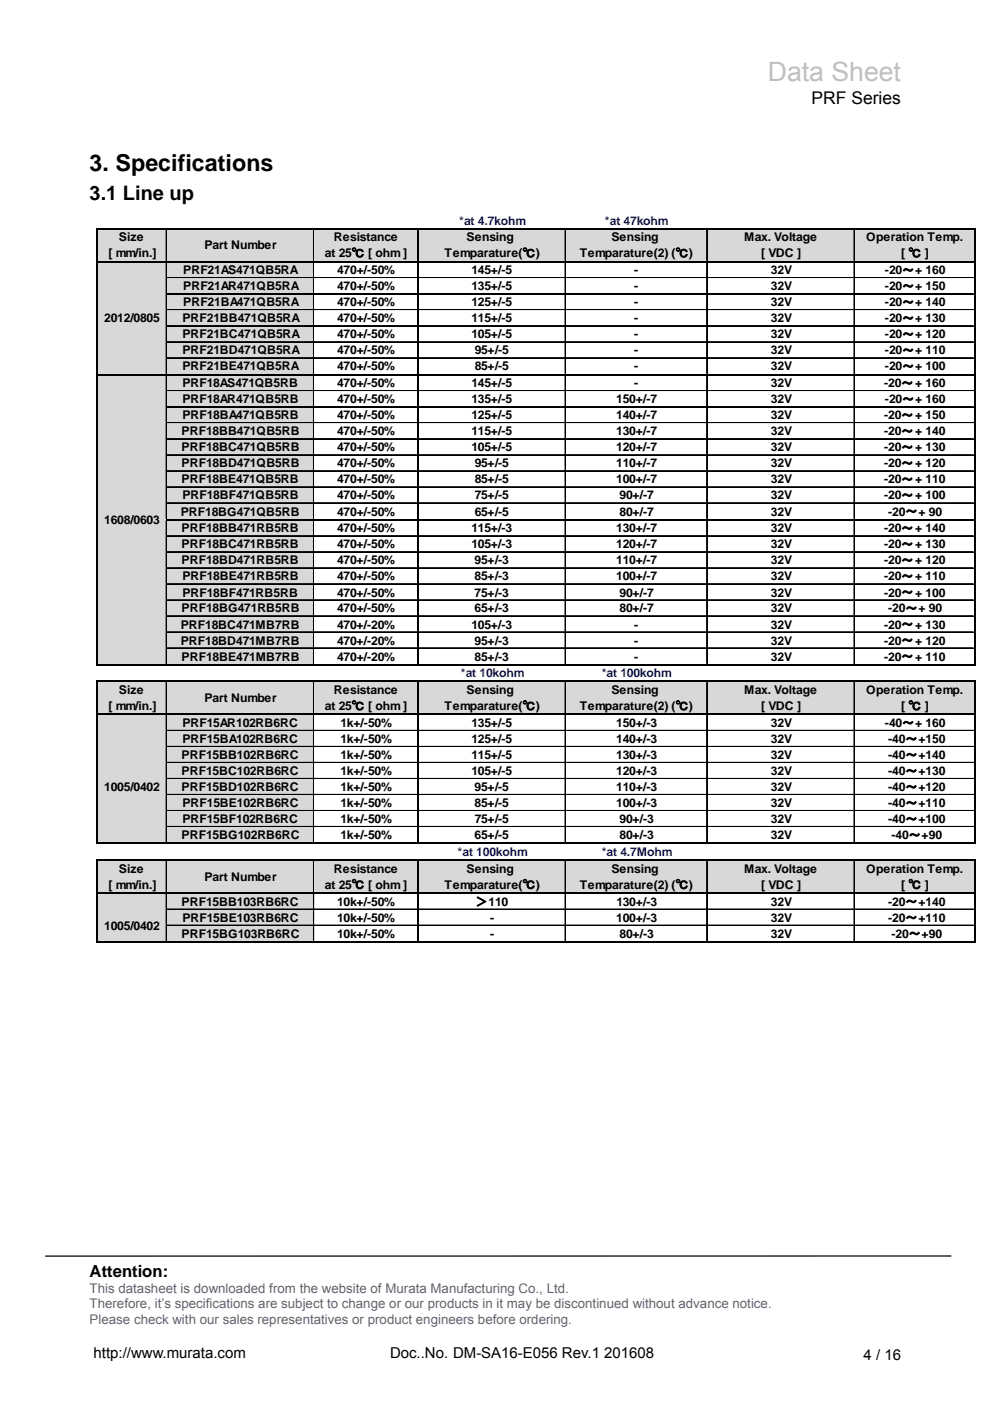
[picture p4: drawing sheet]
<svg xmlns="http://www.w3.org/2000/svg" width="210mm" height="297mm" viewBox="0 0 210 297" stroke-linecap="round" stroke-linejoin="round" font-family="sans-serif">
<defs><g id="words">
<text font-size="5.7" fill="#bfbfbf" x="162.8" y="17.3">Data Sheet</text>
<text font-size="4.9" x="19" y="36.3">3. Specifications</text>
<text font-size="4.2" x="19" y="42.4">3.1 Line up</text>
<text font-size="3.7" x="172.1" y="21.9">PRF Series</text>
<text font-size="3.5" x="19" y="270.8">Attention:</text>
<g font-size="3.2">
<text x="19.8" y="287.9">http://www.murata.com</text>
<text x="82.7" y="287.8">Doc..No. DM-SA16-E056 Rev.1 201608</text>
<text x="183.1" y="288.3">4 / 16</text>
</g>
<g font-size="2.8" fill="#5b6770">
<text x="19" y="274.2">This datasheet is downloaded from the website of Murata Manufacturing Co., Ltd.</text>
<text x="19" y="280.6">Please check with our sales representatives or product engineers before ordering.</text>
<text x="19" y="277.4">Therefore, it’s specifications are subject to change or our products in it may be discontinued without advance notice.</text>
</g>
<g font-size="2.5" fill="#00c">
<text x="97.4" y="47.6">*at 4.7kohm</text>
<text x="128.3" y="47.6">*at 47kohm</text>
<text x="97.7" y="143.6">*at 10kohm</text>
<text x="127.6" y="143.6">*at 100kohm</text>
<text x="97" y="181.5">*at 100kohm</text>
<text x="127.6" y="181.5">*at 4.7Mohm</text>
</g>
<g font-size="2.5">
<text x="25.2" y="51.2">Size</text>
<text x="43.3" y="52.9">Part Number</text>
<text x="70.8" y="51.2">Resistance</text>
<text x="98.9" y="51.2">Sensing</text>
<text x="129.6" y="51.2">Sensing</text>
<text x="157.8" y="51.2">Max. Voltage</text>
<text x="183.7" y="51.2">Operation Temp.</text>
<text x="23" y="54.6">[ mm/in.]</text>
<text x="38.9" y="58.2">PRF21AS471QB5RA</text>
<text x="68.9" y="54.6">at 25℃ [ ohm ]</text>
<text x="71.5" y="58.2">470+/-50%</text>
<text x="94.3" y="54.6">Temparature(℃)</text>
<text x="99.9" y="58.2">145+/-5</text>
<text x="122.9" y="54.6">Temparature(2) (℃)</text>
<text x="134.5" y="58.2">-</text>
<text x="161.4" y="54.6">[ VDC ]</text>
<text x="163.5" y="58.2">32V</text>
<text x="187.6" y="58.2">-20～+ 160</text>
<text x="191.1" y="54.6">[ ℃ ]</text>
<text x="38.9" y="61.6">PRF21AR471QB5RA</text>
<text x="38.9" y="65">PRF21BA471QB5RA</text>
<text x="71.5" y="61.6">470+/-50%</text>
<text x="71.5" y="65">470+/-50%</text>
<text x="99.9" y="61.6">135+/-5</text>
<text x="99.9" y="65">125+/-5</text>
<text x="134.5" y="61.6">-</text>
<text x="134.5" y="65">-</text>
<text x="163.5" y="61.6">32V</text>
<text x="163.5" y="65">32V</text>
<text x="187.6" y="61.6">-20～+ 150</text>
<text x="187.6" y="65">-20～+ 140</text>
<text x="22.1" y="68.3">2012/0805</text>
<text x="38.7" y="71.8">PRF21BC471QB5RA</text>
<text x="38.7" y="68.3">PRF21BB471QB5RA</text>
<text x="71.5" y="71.8">470+/-50%</text>
<text x="71.5" y="68.3">470+/-50%</text>
<text x="99.9" y="71.8">105+/-5</text>
<text x="99.9" y="68.3">115+/-5</text>
<text x="134.5" y="71.8">-</text>
<text x="134.5" y="68.3">-</text>
<text x="163.5" y="71.8">32V</text>
<text x="163.5" y="68.3">32V</text>
<text x="187.6" y="71.8">-20～+ 120</text>
<text x="187.6" y="68.3">-20～+ 130</text>
<text x="38.7" y="75.1">PRF21BD471QB5RA</text>
<text x="71.5" y="75.1">470+/-50%</text>
<text x="100.6" y="75.1">95+/-5</text>
<text x="134.5" y="75.1">-</text>
<text x="163.5" y="75.1">32V</text>
<text x="187.6" y="75.1">-20～+ 110</text>
<text x="38.7" y="82.1">PRF18AS471QB5RB</text>
<text x="38.7" y="78.5">PRF21BE471QB5RA</text>
<text x="71.5" y="82.1">470+/-50%</text>
<text x="71.5" y="78.5">470+/-50%</text>
<text x="99.9" y="82.1">145+/-5</text>
<text x="100.6" y="78.5">85+/-5</text>
<text x="134.5" y="82.1">-</text>
<text x="134.5" y="78.5">-</text>
<text x="163.5" y="82.1">32V</text>
<text x="163.5" y="78.5">32V</text>
<text x="187.5" y="82.1">-20～+ 160</text>
<text x="187.6" y="78.5">-20～+ 100</text>
<text x="38.7" y="88.9">PRF18BA471QB5RB</text>
<text x="38.7" y="85.5">PRF18AR471QB5RB</text>
<text x="71.5" y="88.9">470+/-50%</text>
<text x="71.5" y="85.5">470+/-50%</text>
<text x="99.9" y="88.9">125+/-5</text>
<text x="99.9" y="85.5">135+/-5</text>
<text x="130.7" y="88.9">140+/-7</text>
<text x="130.7" y="85.5">150+/-7</text>
<text x="163.5" y="88.9">32V</text>
<text x="163.5" y="85.5">32V</text>
<text x="187.5" y="88.9">-20～+ 150</text>
<text x="187.6" y="85.5">-20～+ 160</text>
<text x="38.5" y="92.3">PRF18BB471QB5RB</text>
<text x="38.5" y="95.7">PRF18BC471QB5RB</text>
<text x="71.5" y="92.3">470+/-50%</text>
<text x="71.5" y="95.7">470+/-50%</text>
<text x="99.9" y="92.3">115+/-5</text>
<text x="99.9" y="95.7">105+/-5</text>
<text x="130.7" y="92.3">130+/-7</text>
<text x="130.7" y="95.7">120+/-7</text>
<text x="163.5" y="92.3">32V</text>
<text x="163.5" y="95.7">32V</text>
<text x="187.5" y="92.3">-20～+ 140</text>
<text x="187.5" y="95.7">-20～+ 130</text>
<text x="38.5" y="99.1">PRF18BD471QB5RB</text>
<text x="71.5" y="99.1">470+/-50%</text>
<text x="100.6" y="99.1">95+/-5</text>
<text x="130.7" y="99.1">110+/-7</text>
<text x="163.5" y="99.1">32V</text>
<text x="187.5" y="99.1">-20～+ 120</text>
<text x="38.5" y="102.5">PRF18BE471QB5RB</text>
<text x="38.7" y="105.9">PRF18BF471QB5RB</text>
<text x="71.5" y="102.5">470+/-50%</text>
<text x="71.5" y="105.9">470+/-50%</text>
<text x="100.6" y="102.5">85+/-5</text>
<text x="100.6" y="105.9">75+/-5</text>
<text x="130.7" y="102.5">100+/-7</text>
<text x="131.4" y="105.9">90+/-7</text>
<text x="163.5" y="102.5">32V</text>
<text x="163.5" y="105.9">32V</text>
<text x="187.5" y="102.5">-20～+ 110</text>
<text x="187.5" y="105.9">-20～+ 100</text>
<text x="22.1" y="111">1608/0603</text>
<text x="38.3" y="109.3">PRF18BG471QB5RB</text>
<text x="38.5" y="112.9">PRF18BB471RB5RB</text>
<text x="71.5" y="112.9">470+/-50%</text>
<text x="71.5" y="109.3">470+/-50%</text>
<text x="99.9" y="112.9">115+/-3</text>
<text x="100.6" y="109.3">65+/-5</text>
<text x="130.7" y="112.9">130+/-7</text>
<text x="131.4" y="109.3">80+/-7</text>
<text x="163.5" y="112.9">32V</text>
<text x="163.5" y="109.3">32V</text>
<text x="187.5" y="112.9">-20～+ 140</text>
<text x="188.3" y="109.3">-20～+ 90</text>
<text x="38.5" y="116.3">PRF18BC471RB5RB</text>
<text x="38.5" y="119.7">PRF18BD471RB5RB</text>
<text x="71.5" y="116.3">470+/-50%</text>
<text x="71.5" y="119.7">470+/-50%</text>
<text x="99.9" y="116.3">105+/-3</text>
<text x="100.6" y="119.7">95+/-3</text>
<text x="130.7" y="116.3">120+/-7</text>
<text x="130.7" y="119.7">110+/-7</text>
<text x="163.5" y="116.3">32V</text>
<text x="163.5" y="119.7">32V</text>
<text x="187.5" y="116.3">-20～+ 130</text>
<text x="187.5" y="119.7">-20～+ 120</text>
<text x="38.7" y="123.1">PRF18BE471RB5RB</text>
<text x="71.5" y="123.1">470+/-50%</text>
<text x="100.6" y="123.1">85+/-3</text>
<text x="130.7" y="123.1">100+/-7</text>
<text x="163.5" y="123.1">32V</text>
<text x="187.5" y="123.1">-20～+ 110</text>
<text x="38.5" y="129.9">PRF18BG471RB5RB</text>
<text x="38.7" y="126.5">PRF18BF471RB5RB</text>
<text x="71.5" y="126.5">470+/-50%</text>
<text x="71.5" y="129.9">470+/-50%</text>
<text x="100.6" y="126.5">75+/-3</text>
<text x="100.6" y="129.9">65+/-3</text>
<text x="131.4" y="126.5">90+/-7</text>
<text x="131.4" y="129.9">80+/-7</text>
<text x="163.5" y="126.5">32V</text>
<text x="163.5" y="129.9">32V</text>
<text x="187.5" y="126.5">-20～+ 100</text>
<text x="188.3" y="129.9">-20～+ 90</text>
<text x="38.3" y="133.3">PRF18BC471MB7RB</text>
<text x="38.3" y="136.7">PRF18BD471MB7RB</text>
<text x="71.5" y="133.3">470+/-20%</text>
<text x="71.5" y="136.7">470+/-20%</text>
<text x="99.9" y="133.3">105+/-3</text>
<text x="100.6" y="136.7">95+/-3</text>
<text x="134.5" y="133.3">-</text>
<text x="134.5" y="136.7">-</text>
<text x="163.5" y="133.3">32V</text>
<text x="163.5" y="136.7">32V</text>
<text x="187.5" y="133.3">-20～+ 130</text>
<text x="187.5" y="136.7">-20～+ 120</text>
<text x="38.5" y="140.1">PRF18BE471MB7RB</text>
<text x="71.5" y="140.1">470+/-20%</text>
<text x="100.6" y="140.1">85+/-3</text>
<text x="134.5" y="140.1">-</text>
<text x="163.5" y="140.1">32V</text>
<text x="187.5" y="140.1">-20～+ 110</text>
<text x="25.2" y="147.2">Size</text>
<text x="43.3" y="148.9">Part Number</text>
<text x="70.8" y="147.2">Resistance</text>
<text x="98.9" y="147.2">Sensing</text>
<text x="129.6" y="147.2">Sensing</text>
<text x="157.8" y="147.2">Max. Voltage</text>
<text x="183.7" y="147.2">Operation Temp.</text>
<text x="23" y="150.6">[ mm/in.]</text>
<text x="38.7" y="154.2">PRF15AR102RB6RC</text>
<text x="68.9" y="150.6">at 25℃ [ ohm ]</text>
<text x="72.2" y="154.2">1k+/-50%</text>
<text x="94.3" y="150.6">Temparature(℃)</text>
<text x="99.9" y="154.2">135+/-5</text>
<text x="122.9" y="150.6">Temparature(2) (℃)</text>
<text x="130.7" y="154.2">150+/-3</text>
<text x="161.4" y="150.6">[ VDC ]</text>
<text x="163.5" y="154.2">32V</text>
<text x="187.6" y="154.2">-40～+ 160</text>
<text x="191.1" y="150.6">[ ℃ ]</text>
<text x="38.5" y="161">PRF15BB102RB6RC</text>
<text x="38.7" y="157.6">PRF15BA102RB6RC</text>
<text x="72.2" y="157.6">1k+/-50%</text>
<text x="72.2" y="161">1k+/-50%</text>
<text x="99.9" y="157.6">125+/-5</text>
<text x="99.9" y="161">115+/-5</text>
<text x="130.7" y="157.6">140+/-3</text>
<text x="130.7" y="161">130+/-3</text>
<text x="163.5" y="157.6">32V</text>
<text x="163.5" y="161">32V</text>
<text x="188.3" y="157.6">-40～+150</text>
<text x="188.3" y="161">-40～+140</text>
<text x="22.1" y="167.7">1005/0402</text>
<text x="38.5" y="164.4">PRF15BC102RB6RC</text>
<text x="38.5" y="167.7">PRF15BD102RB6RC</text>
<text x="72.2" y="164.4">1k+/-50%</text>
<text x="72.2" y="167.7">1k+/-50%</text>
<text x="99.9" y="164.4">105+/-5</text>
<text x="100.6" y="167.7">95+/-5</text>
<text x="130.7" y="164.4">120+/-3</text>
<text x="130.7" y="167.7">110+/-3</text>
<text x="163.5" y="164.4">32V</text>
<text x="163.5" y="167.7">32V</text>
<text x="188.3" y="164.4">-40～+130</text>
<text x="188.3" y="167.7">-40～+120</text>
<text x="38.7" y="171.2">PRF15BE102RB6RC</text>
<text x="72.2" y="171.2">1k+/-50%</text>
<text x="100.6" y="171.2">85+/-5</text>
<text x="130.7" y="171.2">100+/-3</text>
<text x="163.5" y="171.2">32V</text>
<text x="188.3" y="171.2">-40～+110</text>
<text x="38.5" y="177.9">PRF15BG102RB6RC</text>
<text x="38.7" y="174.5">PRF15BF102RB6RC</text>
<text x="72.2" y="177.9">1k+/-50%</text>
<text x="72.2" y="174.5">1k+/-50%</text>
<text x="100.6" y="177.9">65+/-5</text>
<text x="100.6" y="174.5">75+/-5</text>
<text x="131.4" y="177.9">80+/-3</text>
<text x="131.4" y="174.5">90+/-3</text>
<text x="163.5" y="177.9">32V</text>
<text x="163.5" y="174.5">32V</text>
<text x="188.3" y="174.5">-40～+100</text>
<text x="189" y="177.9">-40～+90</text>
<text x="25.2" y="185.1">Size</text>
<text x="70.8" y="185.1">Resistance</text>
<text x="98.9" y="185.1">Sensing</text>
<text x="129.6" y="185.1">Sensing</text>
<text x="157.8" y="185.1">Max. Voltage</text>
<text x="183.7" y="185.1">Operation Temp.</text>
<text x="23" y="188.5">[ mm/in.]</text>
<text x="43.3" y="186.8">Part Number</text>
<text x="68.9" y="188.5">at 25℃ [ ohm ]</text>
<text x="94.3" y="188.5">Temparature(℃)</text>
<text x="122.9" y="188.5">Temparature(2) (℃)</text>
<text x="161.4" y="188.5">[ VDC ]</text>
<text x="191.1" y="188.5">[ ℃ ]</text>
<text x="22.1" y="197.1">1005/0402</text>
<text x="38.5" y="192">PRF15BB103RB6RC</text>
<text x="38.7" y="195.5">PRF15BE103RB6RC</text>
<text x="71.5" y="192">10k+/-50%</text>
<text x="71.5" y="195.5">10k+/-50%</text>
<text x="100.8" y="192">＞110</text>
<text x="103.9" y="195.5">-</text>
<text x="130.7" y="195.5">100+/-3</text>
<text x="130.7" y="192">130+/-3</text>
<text x="163.5" y="195.5">32V</text>
<text x="163.5" y="192">32V</text>
<text x="188.3" y="195.5">-20～+110</text>
<text x="188.3" y="192">-20～+140</text>
<text x="38.5" y="198.8">PRF15BG103RB6RC</text>
<text x="71.5" y="198.8">10k+/-50%</text>
<text x="103.9" y="198.8">-</text>
<text x="131.4" y="198.8">80+/-3</text>
<text x="163.5" y="198.8">32V</text>
<text x="189" y="198.8">-20～+90</text>
</g>
</g></defs>
<path d="M201.6 266.3h-191.9" fill="none" stroke="#000" stroke-width=".26"/>
<path d="M80.6 284.6h60.2v5.7h-60.2z" fill="#fff"/>
<path d="M20.6 48.5h186.2v7.1h-186.2z" fill="#d8d8d8"/>
<path d="M206.6 48.5h1.6v7.1h-1.6z" fill="#fff"/>
<path d="M20.6 55.5h46.1v85.6h-46.1z" fill="#d8d8d8"/>
<g fill="#fff">
<path d="M66.5 55.5h22.2v85.6h-22.2z"/>
<path d="M181.1 55.5h27.1v85.6h-27.1z"/>
<path d="M66.5 140.9h22.2v3.8h-22.2z"/>
<path d="M181.1 140.9h27.1v3.8h-27.1z"/>
</g>
<path d="M20.6 144.5h186.2v7.1h-186.2z" fill="#d8d8d8"/>
<path d="M206.6 144.5h1.6v7.1h-1.6z" fill="#fff"/>
<path d="M20.6 151.4h46.1v27.6h-46.1z" fill="#d8d8d8"/>
<g fill="#fff">
<path d="M66.5 151.4h22.2v27.6h-22.2z"/>
<path d="M181.1 151.4h27.1v27.6h-27.1z"/>
</g>
<g fill="#d8d8d8">
<path d="M20.6 182.4h186.2v7.1h-186.2z"/>
<path d="M20.6 189.3h46.1v10.6h-46.1z"/>
</g>
<path d="M181.1 189.3h25.7v10.6h-25.7z" fill="#fff"/>
<g fill="none" stroke="#000" stroke-width=".21">
<path d="M35.2 48.6v6.7M35.2 55.6v23.6M35.3 48.7v6.6M35.3 55.6v23.6M35.4 58.8h53M35.4 58.9h53M66.5 48.6v6.7M66.5 55.6v23.6M66.6 48.7v6.6M66.6 55.6v23.6M88.7 58.8h117.7M88.7 58.9h117.8"/>
<path d="M119.8 48.6v6.7M119.8 55.6v23.6M119.9 48.7v6.6M119.9 55.6v23.6M149.8 48.6v6.7M149.8 55.6v23.6M149.9 48.7v6.6M149.9 55.6v23.6M181.1 48.6v6.7M181.1 55.6v23.6M181.2 48.7v6.6M181.2 55.6v23.6"/>
<path d="M35.2 79.6v30.4M35.3 79.6v30.4M35.4 62.2h53M35.4 65.6h53M35.4 69h53M35.4 72.4h53M35.4 75.8h53M35.4 62.3h53M35.4 65.7h53M35.4 69.1h53M35.4 72.5h53M35.4 75.9h53"/>
<path d="M66.5 79.6v30.4M66.6 79.6v30.4M88.7 62.2h117.7M88.7 62.3h117.8M88.7 65.6h117.7M88.7 65.7h117.8M88.7 69h117.7M88.7 69.1h117.8M88.7 72.4h117.7M88.7 72.5h117.8M88.7 75.8h117.7M88.7 75.9h117.8"/>
<path d="M119.8 79.6v30.4M119.9 79.6v30.4M149.8 79.6v30.4M149.9 79.6v30.4M181.1 79.6v30.4M181.2 79.6v30.4M35.4 82.8h53M35.4 86.2h53M35.4 89.6h53M35.4 93h53M35.4 96.4h53M35.4 99.8h53"/>
<path d="M35.4 82.9h53M35.4 86.3h53M35.4 89.7h53M35.4 93.1h53M35.4 96.5h53M35.4 99.9h53M88.7 82.8h117.7M88.7 82.9h117.8M88.7 86.2h117.7M88.7 86.3h117.8M88.7 89.6h117.7M88.7 89.7h117.8"/>
<path d="M88.7 93h117.7M88.7 93.1h117.8M88.7 96.4h117.7M88.7 96.5h117.8M88.7 99.8h117.7M88.7 99.9h117.8M35.2 110.3v30.4M35.3 110.3v30.4M35.4 103.2h53M35.4 106.6h53M35.4 113.6h53M35.4 116.9h53"/>
<path d="M35.4 103.3h53M35.4 106.7h53M35.4 117.1h53M66.5 110.3v30.4M66.6 110.3v30.4M88.7 103.2h117.7M88.7 103.3h117.8M88.7 106.6h117.7M88.7 106.7h117.8M88.7 113.6h117.7M88.7 113.6h117.8M88.7 116.9h117.7"/>
<path d="M88.7 117.1h117.8M119.8 110.3v30.4M119.9 110.3v30.4M149.8 110.3v30.4M149.9 110.3v30.4M181.1 110.3v30.4M181.2 110.3v30.4M35.4 120.4h53M35.4 123.7h53M35.4 127.1h53M35.4 130.5h53M35.4 133.9h53"/>
<path d="M35.4 137.3h53M35.4 123.8h53M35.4 127.2h53M35.4 130.6h53M35.4 134h53M35.4 137.4h53M88.7 120.4h117.7M88.7 120.4h117.8M88.7 123.7h117.7M88.7 123.8h117.8M88.7 127.1h117.7M88.7 127.2h117.8"/>
<path d="M88.7 130.5h117.7M88.7 130.6h117.8M88.7 133.9h117.7M88.7 134h117.8M88.7 137.3h117.7M88.7 137.4h117.8M35.2 144.6v6.7M35.2 151.6v27M35.3 144.7v6.6M35.3 151.6v27M35.4 154.8h53M35.4 158.2h53"/>
<path d="M35.4 154.9h53M35.4 158.3h53M66.5 144.6v6.7M66.5 151.6v27M66.6 144.7v6.6M66.6 151.6v27M88.7 154.8h117.7M88.7 154.9h117.8M88.7 158.2h117.7M88.7 158.3h117.8M119.8 144.6v6.7M119.8 151.6v27"/>
<path d="M119.9 144.7v6.6M119.9 151.6v27M149.8 144.6v6.7M149.8 151.6v27M149.9 144.7v6.6M149.9 151.6v27M181.1 144.6v6.7M181.1 151.6v27M181.2 144.7v6.6M181.2 151.6v27M35.4 161.6h53M35.4 165h53"/>
<path d="M35.4 168.4h53M35.4 171.8h53M35.4 175.2h53M35.4 161.7h53M35.4 165.1h53M35.4 168.5h53M35.4 171.9h53M35.4 175.3h53M88.7 161.6h117.7M88.7 161.7h117.8M88.7 165h117.7M88.7 165.1h117.8"/>
<path d="M88.7 168.4h117.7M88.7 168.5h117.8M88.7 171.8h117.7M88.7 171.9h117.8M88.7 175.2h117.7M88.7 175.3h117.8M35.2 182.5v6.7M35.2 189.5v10M35.3 182.5v6.7M35.3 189.5v10M35.4 192.7h53M35.4 196.1h53"/>
<path d="M35.4 192.8h53M35.4 196.2h53M66.5 182.5v6.7M66.5 189.5v10M66.6 182.5v6.7M66.6 189.5v10M88.7 192.7h117.7M88.7 192.8h117.8M88.7 196.1h117.7M88.7 196.2h117.8M119.8 182.5v6.7M119.8 189.5v10"/>
<path d="M119.9 182.5v6.7M119.9 189.5v10M149.8 182.5v6.7M149.8 189.5v10M149.9 182.5v6.7M149.9 189.5v10M181.1 182.5v6.7M181.1 189.5v10M181.2 182.5v6.7M181.2 189.5v10"/>
</g>
<path d="M20.6 48.3v92.8M20.7 79.4h186.1M20.6 144.3v34.7M20.6 182.2v17.7" fill="none" stroke="#000" stroke-width=".36"/>
<g fill="none" stroke="#000" stroke-width=".34">
<path d="M20.7 48.5h186.1M20.7 55.5h186.1M88.6 48.7v92.4M206.6 48.7v92.4M35.2 110.2h171.6M20.7 140.9h186.1M20.7 144.5h186.1M20.7 151.4h186.1M88.6 144.7v34.3M206.6 144.7v34.3M20.7 178.8h186.1M20.7 182.4h186.1"/>
<path d="M20.7 189.3h186.1M20.7 199.7h186.1M88.6 182.5v17.4M206.6 182.5v17.4"/>
</g>
<use href="#words"/>
</svg>
